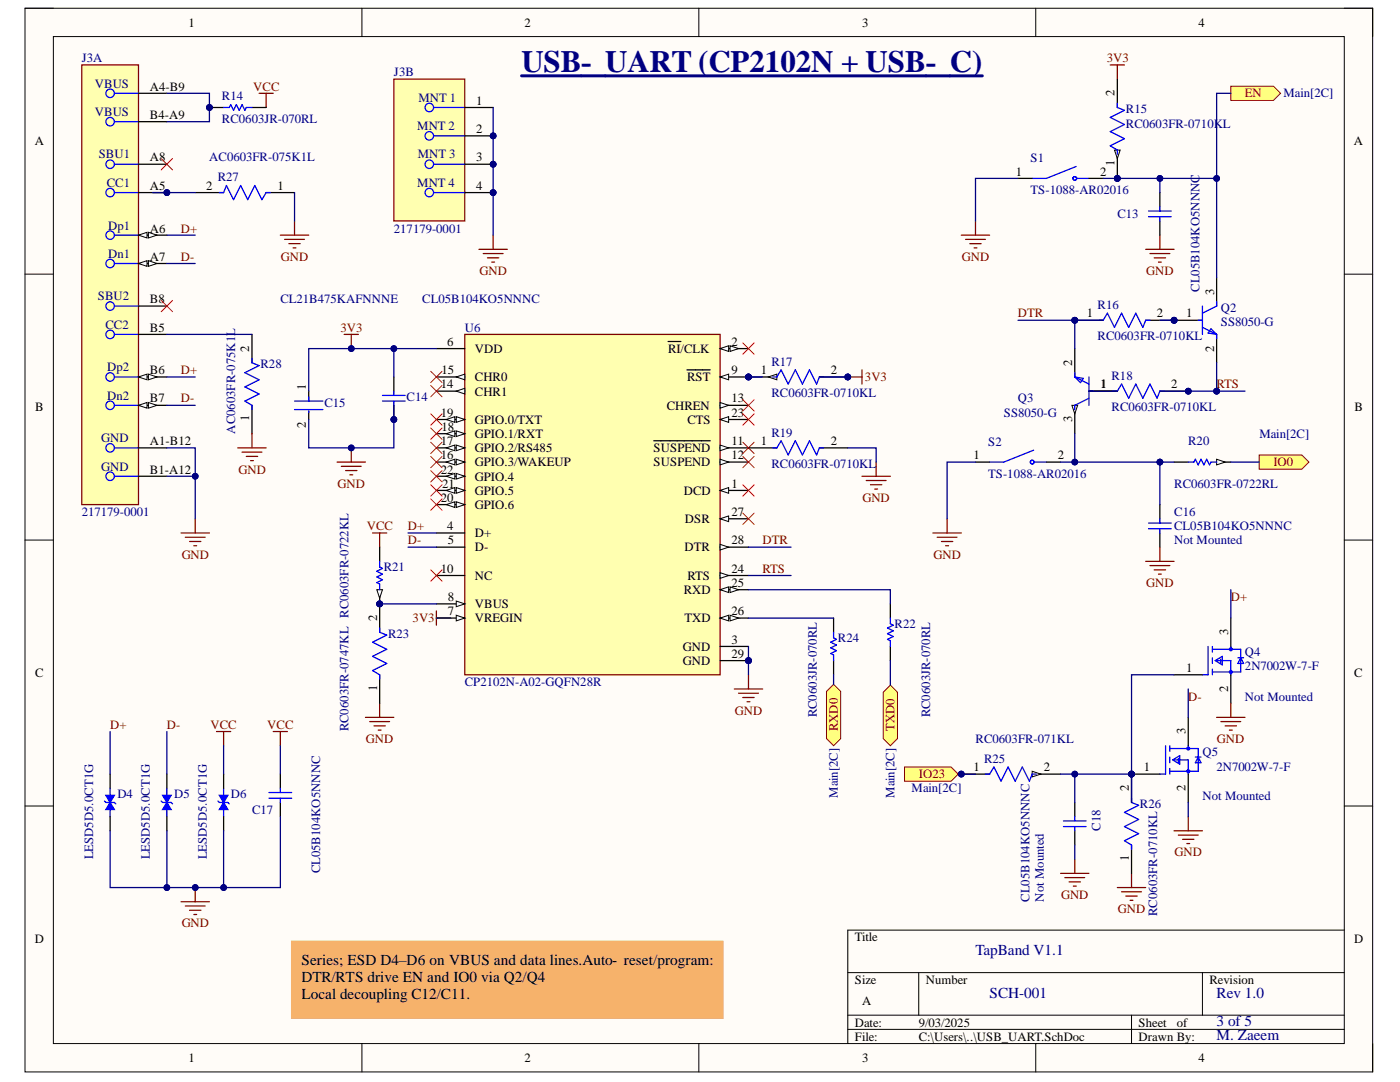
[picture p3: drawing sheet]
<svg xmlns="http://www.w3.org/2000/svg" width="279mm" height="216mm" viewBox="0 0 279 216" stroke-linecap="round" stroke-linejoin="round" font-family="sans-serif">
<defs><g id="words">
<text font-size="6.2" fill="#000080" x="104.1" y="14.5">USB‑ UART (CP2102N + USB‑ C)</text>
<g font-size="3" fill="#000080">
<text x="194.7" y="190.6">TapBand V1.1</text>
<text x="197.5" y="199.1">SCH-001</text>
<text x="242.8" y="199.1">Rev 1.0</text>
<text x="242.8" y="204.8">3 of 5</text>
<text x="242.8" y="207.6">M. Zaeem</text>
</g>
<g font-size="3">
<text x="60.2" y="192.6">Series; ESD D4–D6 on VBUS and data lines.Auto‑ reset/program:</text>
<text x="60.2" y="196">DTR/RTS drive EN and IO0 via Q2/Q4</text>
<text x="60.2" y="199.4">Local decoupling C12/C11.</text>
</g>
<g font-size="2.5">
<text x="37.6" y="5.3">1</text>
<text x="104.7" y="5.3">2</text>
<text x="172" y="5.3">3</text>
<text x="239.2" y="5.3">4</text>
<text x="29.9" y="18.1">A4-B9</text>
<text x="29.9" y="23.8">B4-A9</text>
<text x="95" y="20.9">1</text>
<text x="222.4" y="19.2" transform="rotate(-90 222.4 19.2)">2</text>
<text x="6.9" y="29">A</text>
<text x="95" y="26.5">2</text>
<text x="270.2" y="29">A</text>
<text x="29.9" y="32.2">A8</text>
<text x="95" y="32.2">3</text>
<text x="202.7" y="35.1">1</text>
<text x="219.5" y="35.1">2</text>
<text x="222.4" y="33.1" transform="rotate(-90 222.4 33.1)">1</text>
<text x="29.9" y="37.9">A5</text>
<text x="41.2" y="37.9">2</text>
<text x="55.4" y="37.9">1</text>
<text x="95" y="37.9">4</text>
<text x="29.9" y="46.4">A6</text>
<text x="29.9" y="52">A7</text>
<text x="242.3" y="58.8" transform="rotate(-90 242.3 58.8)">3</text>
<text x="29.9" y="60.5">B8</text>
<text x="216.9" y="63.3">1</text>
<text x="230.9" y="63.3">2</text>
<text x="236.7" y="63.3">1</text>
<text x="29.9" y="66.2">B5</text>
<text x="49.7" y="70.1" transform="rotate(-90 49.7 70.1)">2</text>
<text x="89.3" y="69">6</text>
<text x="94.8" y="70.4">VDD</text>
<text x="133.3" y="70.4">RI/CLK</text>
<text x="146" y="69">2</text>
<text x="242.3" y="70.1" transform="rotate(-90 242.3 70.1)">2</text>
<text x="29.9" y="74.6">B6</text>
<text x="61" y="77.8" transform="rotate(-90 61 77.8)">1</text>
<text x="88" y="77.5">14</text>
<text x="88.1" y="74.6">15</text>
<text x="94.8" y="76.1">CHR0</text>
<text x="137.1" y="76.1">RST</text>
<text x="146" y="74.6">9</text>
<text x="151.8" y="74.6">1</text>
<text x="165.8" y="74.6">2</text>
<text x="214" y="72.9" transform="rotate(-90 214 72.9)">2</text>
<text x="219.5" y="77.5">1</text>
<text x="233.7" y="77.5">2</text>
<text x="7" y="82.1">B</text>
<text x="29.9" y="80.3">B7</text>
<text x="88" y="83.2">19</text>
<text x="94.8" y="78.9">CHR1</text>
<text x="133.1" y="81.7">CHREN</text>
<text x="146" y="80.3">13</text>
<text x="146" y="83.2">23</text>
<text x="270.4" y="82.1">B</text>
<text x="29.9" y="88.8">A1-B12</text>
<text x="49.7" y="84.1" transform="rotate(-90 49.7 84.1)">1</text>
<text x="61" y="85.4" transform="rotate(-90 61 85.4)">2</text>
<text x="88" y="88.8">17</text>
<text x="88.1" y="86">18</text>
<text x="94.8" y="84.6">GPIO.0/TXT</text>
<text x="94.8" y="87.4">GPIO.1/RXT</text>
<text x="137.2" y="84.6">CTS</text>
<text x="146" y="88.8">11</text>
<text x="151.8" y="88.8">1</text>
<text x="165.8" y="88.8">2</text>
<text x="214" y="84.2" transform="rotate(-90 214 84.2)">3</text>
<text x="29.9" y="94.5">B1-A12</text>
<text x="88" y="91.6">16</text>
<text x="88" y="94.5">22</text>
<text x="94.8" y="90.3">GPIO.2/RS485</text>
<text x="94.8" y="93.1">GPIO.3/WAKEUP</text>
<text x="94.8" y="95.9">GPIO.4</text>
<text x="130.4" y="90.3">SUSPEND</text>
<text x="130.4" y="93.1">SUSPEND</text>
<text x="146" y="91.6">12</text>
<text x="194.3" y="91.6">1</text>
<text x="211.1" y="91.6">2</text>
<text x="88" y="100.1">20</text>
<text x="88.3" y="97.3">21</text>
<text x="94.8" y="98.7">GPIO.5</text>
<text x="94.8" y="101.6">GPIO.6</text>
<text x="136.4" y="98.7">DCD</text>
<text x="146" y="97.3">1</text>
<text x="89.3" y="105.8">4</text>
<text x="94.8" y="107.2">D+</text>
<text x="136.7" y="104.4">DSR</text>
<text x="146" y="102.9">27</text>
<text x="89.4" y="108.6">5</text>
<text x="94.8" y="110">D-</text>
<text x="136.6" y="110">DTR</text>
<text x="146" y="108.6">28</text>
<text x="88" y="114.3">10</text>
<text x="89.4" y="119.9">8</text>
<text x="94.8" y="115.7">NC</text>
<text x="136.4" y="118.5">RXD</text>
<text x="137.2" y="115.7">RTS</text>
<text x="146" y="114.3">24</text>
<text x="146" y="117.1">25</text>
<text x="75.2" y="123.9" transform="rotate(-90 75.2 123.9)">2</text>
<text x="89.4" y="122.8">7</text>
<text x="94.8" y="121.4">VBUS</text>
<text x="94.8" y="124.1">VREGIN</text>
<text x="136.6" y="124.1">TXD</text>
<text x="146" y="122.8">26</text>
<text x="136.3" y="129.8">GND</text>
<text x="146" y="128.5">3</text>
<text x="146" y="131.2">29</text>
<text x="245.1" y="126.7" transform="rotate(-90 245.1 126.7)">3</text>
<text x="7" y="135.1">C</text>
<text x="75.2" y="137.8" transform="rotate(-90 75.2 137.8)">1</text>
<text x="136.3" y="132.7">GND</text>
<text x="236.7" y="134.1">1</text>
<text x="270.3" y="135.1">C</text>
<text x="245.1" y="138.1" transform="rotate(-90 245.1 138.1)">2</text>
<text x="236.6" y="146.5" transform="rotate(-90 236.6 146.5)">3</text>
<text x="194.3" y="153.9">1</text>
<text x="208.3" y="153.9">2</text>
<text x="228.3" y="153.9">1</text>
<text x="225.3" y="157.9" transform="rotate(-90 225.3 157.9)">2</text>
<text x="236.6" y="157.9" transform="rotate(-90 236.6 157.9)">2</text>
<text x="225.3" y="171.8" transform="rotate(-90 225.3 171.8)">1</text>
<text x="6.9" y="188.2">D</text>
<text x="170.6" y="187.9">Title</text>
<text x="270.3" y="188.2">D</text>
<text x="170.6" y="196.3">Size</text>
<text x="184.8" y="196.3">Number</text>
<text x="241.4" y="196.3">Revision</text>
<text x="172" y="200.6">A</text>
<text x="170.6" y="204.9">Date:</text>
<text x="170.6" y="207.6">File:</text>
<text x="183.4" y="204.9">9/03/2025</text>
<text x="183.4" y="207.6">C:\Users\..\USB_UART.SchDoc</text>
<text x="227.2" y="204.9">Sheet</text>
<text x="227.2" y="207.6">Drawn By:</text>
<text x="234.8" y="204.9">of</text>
<text x="37.6" y="211.9">1</text>
<text x="104.7" y="211.9">2</text>
<text x="172" y="211.9">3</text>
<text x="239.2" y="211.9">4</text>
</g>
<g font-size="2.5" fill="#000080">
<text x="16.3" y="12.4">J3A</text>
<text x="18.9" y="17.5">VBUS</text>
<text x="78.6" y="15.2">J3B</text>
<text x="18.9" y="23.2">VBUS</text>
<text x="44.3" y="20">R14</text>
<text x="83.5" y="20.3">MNT 1</text>
<text x="224.7" y="22.6">R15</text>
<text x="256.1" y="19.4">Main[2C]</text>
<text x="44.3" y="24.6">RC0603JR-070RL</text>
<text x="83.3" y="26">MNT 2</text>
<text x="224.7" y="25.4">RC0603FR-0710KL</text>
<text x="19.7" y="31.6">SBU1</text>
<text x="41.8" y="32.2">AC0603FR-075K1L</text>
<text x="83.4" y="31.6">MNT 3</text>
<text x="205.7" y="32.4">S1</text>
<text x="21.3" y="37.3">CC1</text>
<text x="43.5" y="36.2">R27</text>
<text x="83.3" y="37.3">MNT 4</text>
<text x="205.7" y="38.7">TS-1088-AR02016</text>
<text x="21.6" y="45.8">Dp1</text>
<text x="78.6" y="46.4">217179-0001</text>
<text x="223" y="43.5">C13</text>
<text x="21.6" y="51.5">Dn1</text>
<text x="19.5" y="59.9">SBU2</text>
<text x="239.4" y="58.2" transform="rotate(-90 239.4 58.2)">CL05B104KO5NNNC</text>
<text x="21" y="65.6">CC2</text>
<text x="56" y="60.5">CL21B475KAFNNNE</text>
<text x="84.3" y="60.5">CL05B104KO5NNNC</text>
<text x="219" y="61.6">R16</text>
<text x="243.6" y="62.2">Q2</text>
<text x="243.6" y="65.1">SS8050-G</text>
<text x="92.7" y="66.2">U6</text>
<text x="219" y="67.9">RC0603FR-0710KL</text>
<text x="21.4" y="74.1">Dp2</text>
<text x="52" y="73.5">R28</text>
<text x="153.9" y="72.9">R17</text>
<text x="221.8" y="75.8">R18</text>
<text x="21.4" y="79.8">Dn2</text>
<text x="64.8" y="81.1">C15</text>
<text x="81.2" y="80">C14</text>
<text x="153.9" y="79.2">RC0603FR-0710KL</text>
<text x="200.4" y="83.2">SS8050-G</text>
<text x="203.1" y="80.3">Q3</text>
<text x="221.8" y="82">RC0603FR-0710KL</text>
<text x="20.2" y="88.2">GND</text>
<text x="46.9" y="86.5" transform="rotate(-90 46.9 86.5)">AC0603FR-075K1L</text>
<text x="153.9" y="87.1">R19</text>
<text x="197.2" y="89">S2</text>
<text x="237.1" y="88.8">R20</text>
<text x="251.3" y="87.4">Main[2C]</text>
<text x="20.2" y="93.9">GND</text>
<text x="153.9" y="93.3">RC0603FR-0710KL</text>
<text x="197.2" y="95.3">TS-1088-AR02016</text>
<text x="234.3" y="97.3">RC0603FR-0722RL</text>
<text x="16.3" y="102.9">217179-0001</text>
<text x="234.3" y="102.9">C16</text>
<text x="234.3" y="105.8">CL05B104KO5NNNC</text>
<text x="234.3" y="108.6">Not Mounted</text>
<text x="76.6" y="114">R21</text>
<text x="178.5" y="125.3">R22</text>
<text x="77.4" y="127.3">R23</text>
<text x="167.2" y="128.1">R24</text>
<text x="248.5" y="131">Q4</text>
<text x="92.7" y="136.9">CP2102N-A02-GQFN28R</text>
<text x="248.5" y="133.8">2N7002W-7-F</text>
<text x="163" y="143.2" transform="rotate(-90 163 143.2)">RC0603JR-070RL</text>
<text x="185.6" y="143.2" transform="rotate(-90 185.6 143.2)">RC0603JR-070RL</text>
<text x="248.5" y="139.8">Not Mounted</text>
<text x="69.6" y="146" transform="rotate(-90 69.6 146)">RC0603FR-0747KL RC0603FR-0722KL</text>
<text x="194.7" y="148.2">RC0603FR-071KL</text>
<text x="196.4" y="152.2">R25</text>
<text x="240" y="150.8">Q5</text>
<text x="242.8" y="153.9">2N7002W-7-F</text>
<text x="23.4" y="159.3">D4</text>
<text x="34.7" y="159.3">D5</text>
<text x="46.1" y="159.3">D6</text>
<text x="167.2" y="159.2" transform="rotate(-90 167.2 159.2)">Main[2C]</text>
<text x="178.5" y="159.2" transform="rotate(-90 178.5 159.2)">Main[2C]</text>
<text x="181.9" y="158.1">Main[2C]</text>
<text x="227.5" y="161.2">R26</text>
<text x="240" y="159.6">Not Mounted</text>
<text x="50.3" y="162.4">C17</text>
<text x="219.6" y="165.8" transform="rotate(-90 219.6 165.8)">C18</text>
<text x="18.6" y="171.5" transform="rotate(-90 18.6 171.5)">LESD5D5.0CT1G</text>
<text x="29.9" y="171.5" transform="rotate(-90 29.9 171.5)">LESD5D5.0CT1G</text>
<text x="41.3" y="171.5" transform="rotate(-90 41.3 171.5)">LESD5D5.0CT1G</text>
<text x="63.9" y="174.3" transform="rotate(-90 63.9 174.3)">CL05B104KO5NNNC</text>
<text x="205.4" y="179.9" transform="rotate(-90 205.4 179.9)">CL05B104KO5NNNC</text>
<text x="208.3" y="179.9" transform="rotate(-90 208.3 179.9)">Not Mounted</text>
<text x="231" y="182.8" transform="rotate(-90 231 182.8)">RC0603FR-0710KL</text>
</g>
<g font-size="2.5" fill="#800000">
<text x="220.9" y="12.4">3V3</text>
<text x="50.6" y="18.1">VCC</text>
<text x="248.5" y="19.4">EN</text>
<text x="36.1" y="46.4">D+</text>
<text x="36.1" y="52">D-</text>
<text x="56" y="52">GND</text>
<text x="192" y="52">GND</text>
<text x="95.7" y="54.9">GND</text>
<text x="228.8" y="54.9">GND</text>
<text x="203.1" y="63.3">DTR</text>
<text x="68" y="66.2">3V3</text>
<text x="36.1" y="74.6">D+</text>
<text x="172.6" y="76.1">3V3</text>
<text x="242.8" y="77.5">RTS</text>
<text x="36.1" y="80.3">D-</text>
<text x="47.6" y="94.5">GND</text>
<text x="254.1" y="93.1">IO0</text>
<text x="67.4" y="97.3">GND</text>
<text x="172.1" y="100.1">GND</text>
<text x="73.2" y="105.8">VCC</text>
<text x="81.4" y="105.8">D+</text>
<text x="36.3" y="111.5">GND</text>
<text x="81.4" y="108.6">D-</text>
<text x="152.2" y="108.6">DTR</text>
<text x="186.3" y="111.5">GND</text>
<text x="152.2" y="114.3">RTS</text>
<text x="228.8" y="117.1">GND</text>
<text x="245.7" y="119.9">D+</text>
<text x="82.3" y="124.1">3V3</text>
<text x="146.7" y="142.6">GND</text>
<text x="237.1" y="139.8">D-</text>
<text x="22" y="145.4">D+</text>
<text x="33.3" y="145.4">D-</text>
<text x="42" y="145.4">VCC</text>
<text x="53.3" y="145.4">VCC</text>
<text x="73" y="148.2">GND</text>
<text x="167.2" y="146" transform="rotate(-90 167.2 146)">RXD0</text>
<text x="178.5" y="146" transform="rotate(-90 178.5 146)">TXD0</text>
<text x="242.9" y="148.2">GND</text>
<text x="183.4" y="155.3">IO23</text>
<text x="234.4" y="170.9">GND</text>
<text x="211.8" y="179.3">GND</text>
<text x="36.3" y="185">GND</text>
<text x="223.1" y="182.2">GND</text>
</g>
</g></defs>
<path d="M5 1.6h268.9v212.3h-268.9z" fill-rule="evenodd" fill="#fffcf8"/>
<path d="M5 1.6h268.9v212.3h-268.9z" fill="none" stroke="#000" stroke-width=".2"/>
<path d="M10.7 7.3h257.6v200.9h-257.6z" fill-rule="evenodd" fill="#fffcf8"/>
<g fill="none" stroke="#000" stroke-width=".2">
<path d="M5 1.6h5.7M10.7 7.3h257.6v200.9h-257.6zM72.2 1.6v5.7M139.5 1.6v5.7M206.7 1.6v5.7M268.3 1.6h5.6v5.7M5 54.7h5.7M268.3 54.7h5.6M5 107.8h5.7M268.3 107.8h5.6M5 160.8h5.7M268.3 160.8h5.6"/>
<path d="M169.2 194.1h99.1M183.4 194.1v8.5M240 194.1v8.5M268.3 185.6h-99.1v22.6M72.2 208.2v5.7M139.5 208.2v5.7M169.2 202.6h99.1M169.2 205.4h99.1M206.7 208.2v5.7M225.8 202.6v5.6M273.9 208.2v5.7"/>
</g>
<path d="M58.8 188.4h84.9v14.2h-84.9z" fill-rule="evenodd" fill="#f6b26b"/>
<path d="M58.8 188.4h84.9v14.2h-84.9z" fill="none" stroke="#f6b26b" stroke-width="1.4"/>
<path d="M104.1 15.1h92" fill="none" stroke="#000080" stroke-width=".59"/>
<circle cx="33.3" cy="38.4" r=".57" fill="#000080"/>
<circle cx="33.3" cy="38.4" r=".57" fill="none" stroke="#000080" stroke-width=".2"/>
<path d="M16.3 13h11.3v87.7h-11.3z" fill-rule="evenodd" fill="#ffffb0"/>
<path d="M16.3 13h11.3v87.7h-11.3z" fill="none" stroke="#800000" stroke-width=".25"/>
<g fill="none" stroke="#00f" stroke-width=".25">
<path d="M22.8 18.6h4.8M22.8 24.3h4.8M22.8 32.8h4.8M22.8 38.4h4.8M22.8 46.9h4.8M22.8 52.6h4.8M22.8 61.1h4.8M22.8 66.7h4.8M22.8 75.2h4.8M22.8 80.9h4.8M22.8 89.4h4.8M22.8 95h4.8"/>
<circle cx="22" cy="18.6" r=".85"/>
<circle cx="22" cy="32.8" r=".85"/>
<circle cx="22" cy="38.4" r=".85"/>
<circle cx="22" cy="24.3" r=".85"/>
<circle cx="22" cy="52.6" r=".85"/>
<circle cx="22" cy="46.9" r=".85"/>
<circle cx="22" cy="66.7" r=".85"/>
<circle cx="22" cy="75.2" r=".85"/>
<circle cx="22" cy="61.1" r=".85"/>
<circle cx="22" cy="95" r=".85"/>
<circle cx="22" cy="80.9" r=".85"/>
<circle cx="22" cy="89.4" r=".85"/>
</g>
<path d="M27.6 18.6h5.7M27.6 38.4h5.7M27.6 89.4h5.7" fill="none" stroke="#000" stroke-width=".25"/>
<circle cx="33.3" cy="38.4" r=".57" fill="#000080"/>
<circle cx="33.3" cy="38.4" r=".57" fill="none" stroke="#000080" stroke-width=".2"/>
<path d="M27.6 46.9h5.7" fill="none" stroke="#000" stroke-width=".25"/>
<path d="M27.6 46.9l1.7-.5v1.1z" fill="#f8fcff"/>
<path d="M27.6 46.9l1.7-.5v1.1z" fill="none" stroke="#000" stroke-width=".2"/>
<path d="M29.6 46.4l1.7 .5-1.7 .6z" fill="#f8fcff"/>
<path d="M29.6 46.4l1.7 .5-1.7 .6z" fill="none" stroke="#000" stroke-width=".2"/>
<path d="M27.6 52.6h5.7" fill="none" stroke="#000" stroke-width=".25"/>
<path d="M27.6 52.6l1.7-.6v1.1z" fill="#f8fcff"/>
<path d="M27.6 52.6l1.7-.6v1.1z" fill="none" stroke="#000" stroke-width=".2"/>
<path d="M29.6 52l1.7 .6-1.7 .5z" fill="#f8fcff"/>
<path d="M29.6 52l1.7 .6-1.7 .5z" fill="none" stroke="#000" stroke-width=".2"/>
<path d="M27.6 32.8h5.7M27.6 24.3h5.7M27.6 66.7h5.7M27.6 75.2h5.7M27.6 95h5.7" fill="none" stroke="#000" stroke-width=".25"/>
<path d="M27.6 75.2l1.7-.5v1.1z" fill="#f8fcff"/>
<path d="M27.6 75.2l1.7-.5v1.1z" fill="none" stroke="#000" stroke-width=".2"/>
<path d="M29.6 74.7l1.7 .5-1.7 .6z" fill="#f8fcff"/>
<path d="M29.6 74.7l1.7 .5-1.7 .6z" fill="none" stroke="#000" stroke-width=".2"/>
<path d="M27.6 80.9h5.7" fill="none" stroke="#000" stroke-width=".25"/>
<path d="M27.6 80.9l1.7-.6v1.1z" fill="#f8fcff"/>
<path d="M27.6 80.9l1.7-.6v1.1z" fill="none" stroke="#000" stroke-width=".2"/>
<path d="M29.6 80.3l1.7 .6-1.7 .5z" fill="#f8fcff"/>
<path d="M29.6 80.3l1.7 .6-1.7 .5z" fill="none" stroke="#000" stroke-width=".2"/>
<path d="M27.6 61.1h5.7" fill="none" stroke="#000" stroke-width=".25"/>
<path d="M36.1 106.3h5.7M37 107.2h3.9M37.8 108h2.3M38.7 108.9h.5M39 103.5v2.8" fill="none" stroke="#800000" stroke-width=".25"/>
<path d="M32.2 31.6l2.2 2.3M34.4 31.6l-2.2 2.3M32.2 59.9l2.2 2.3M34.4 59.9l-2.2 2.3" fill="none" stroke="#f00" stroke-width=".2"/>
<circle cx="234.3" cy="63.9" r=".56" fill="#000080"/>
<circle cx="234.3" cy="63.9" r=".56" fill="none" stroke="#000080" stroke-width=".2"/>
<path d="M234.3 63.9h5.7" fill="none" stroke="#000" stroke-width=".25"/>
<circle cx="234.3" cy="63.9" r=".56" fill="#000080"/>
<circle cx="234.3" cy="63.9" r=".56" fill="none" stroke="#000080" stroke-width=".2"/>
<path d="M242.8 55.4v5.7M217.3 78.1h5.7M242.8 66.7v5.7M214.5 80.9v5.6" fill="none" stroke="#000" stroke-width=".25"/>
<path d="M239.1 63.9h.9M240 61.1v5.6M240 65.3l2.8 1.4M241.7 65.6l1.1 1.1-1.7-.2zM242.8 60.2v.9l-2.8 1.4M242.8 66.7v.9" fill="none" stroke="#00f" stroke-width=".25"/>
<path d="M213.9 80.9h1.2l-.6 1.7z" fill="#f8fcff"/>
<path d="M213.9 80.9h1.2l-.6 1.7z" fill="none" stroke="#000" stroke-width=".2"/>
<path d="M214.5 69.6v5.6" fill="none" stroke="#000" stroke-width=".25"/>
<path d="M214.5 75.2l1.7 .3-.6 .8zM214.5 75.2l2.8 1.4M214.5 74.4v.8M217.3 75.2v5.7M217.3 79.5l-2.8 1.4v.8M217.3 78.1h.9" fill="none" stroke="#00f" stroke-width=".25"/>
<path d="M245.6 17.2h8.5l1.5 1.4-1.5 1.4h-8.5z" fill-rule="evenodd" fill="#ffff80"/>
<path d="M245.6 17.2h8.5l1.5 1.4-1.5 1.4h-8.5z" fill="none" stroke="#800000" stroke-width=".2"/>
<path d="M186.2 106.3h5.6M187 107.2h4M187.9 108h2.2M188.7 108.9h.6M189 103.5v2.8" fill="none" stroke="#800000" stroke-width=".25"/>
<circle cx="242.8" cy="78.1" r=".57" fill="#000080"/>
<circle cx="242.8" cy="78.1" r=".57" fill="none" stroke="#000080" stroke-width=".2"/>
<path d="M251.3 90.8h8.5l1.4 1.4-1.4 1.4h-8.5z" fill-rule="evenodd" fill="#ffff80"/>
<path d="M251.3 90.8h8.5l1.4 1.4-1.4 1.4h-8.5z" fill="none" stroke="#800000" stroke-width=".2"/>
<g fill="none" stroke="#800000" stroke-width=".25">
<path d="M221.6 13h2.8M223 13v2.8M191.8 46.9h5.7M192.7 47.8h4M193.5 48.6h2.3M194.4 49.5h.6M194.7 44.1v2.8M228.6 49.8h5.7M229.5 50.6h4M230.3 51.5h2.3M231.2 52.3h.6M231.5 46.9v2.9"/>
<path d="M228.6 112h5.7M229.5 112.9h4M230.3 113.7h2.3M231.2 114.6h.6M231.5 109.2v2.8"/>
</g>
<path d="M231.5 38.4v2.9M231.5 44.1v2.8M231.5 100.7v2.8M231.5 106.3v2.9" fill="none" stroke="#000" stroke-width=".25"/>
<path d="M229.2 42.1h4.5M229.2 43.2h4.5M231.5 41.3v.8M231.5 43.2v.9M229.2 105.5h4.5M229.2 104.4h4.5M231.5 103.5v.9M231.5 105.5v.8" fill="none" stroke="#00f" stroke-width=".25"/>
<circle cx="149.4" cy="75.2" r=".57" fill="#000080"/>
<circle cx="149.4" cy="75.2" r=".57" fill="none" stroke="#000080" stroke-width=".2"/>
<circle cx="149.4" cy="131.8" r=".57" fill="#000080"/>
<circle cx="149.4" cy="131.8" r=".57" fill="none" stroke="#000080" stroke-width=".2"/>
<path d="M92.8 66.7h50.9v67.9h-50.9z" fill-rule="evenodd" fill="#ffffb0"/>
<path d="M92.8 66.7h50.9v67.9h-50.9z" fill="none" stroke="#800000" stroke-width=".25"/>
<path d="M87.1 69.6h5.7M87.1 75.2h5.7" fill="none" stroke="#000" stroke-width=".25"/>
<path d="M91.1 75.2l1.7-.5v1.1z" fill="#f8fcff"/>
<path d="M91.1 75.2l1.7-.5v1.1z" fill="none" stroke="#000" stroke-width=".2"/>
<path d="M87.1 78.1h5.7" fill="none" stroke="#000" stroke-width=".25"/>
<path d="M91.1 78.1l1.7-.6v1.1z" fill="#f8fcff"/>
<path d="M91.1 78.1l1.7-.6v1.1z" fill="none" stroke="#000" stroke-width=".2"/>
<path d="M87.1 83.7h5.7" fill="none" stroke="#000" stroke-width=".25"/>
<path d="M91.1 83.1l1.7 .6-1.7 .6z" fill="#f8fcff"/>
<path d="M91.1 83.1l1.7 .6-1.7 .6z" fill="none" stroke="#000" stroke-width=".2"/>
<path d="M89.1 83.7l1.7-.6v1.2z" fill="#f8fcff"/>
<path d="M89.1 83.7l1.7-.6v1.2z" fill="none" stroke="#000" stroke-width=".2"/>
<path d="M87.1 86.5h5.7" fill="none" stroke="#000" stroke-width=".25"/>
<path d="M91.1 86l1.7 .5-1.7 .6z" fill="#f8fcff"/>
<path d="M91.1 86l1.7 .5-1.7 .6z" fill="none" stroke="#000" stroke-width=".2"/>
<path d="M89.1 86.5l1.7-.5v1.1z" fill="#f8fcff"/>
<path d="M89.1 86.5l1.7-.5v1.1z" fill="none" stroke="#000" stroke-width=".2"/>
<path d="M87.1 89.4h5.7" fill="none" stroke="#000" stroke-width=".25"/>
<path d="M91.1 88.8l1.7 .6-1.7 .5z" fill="#f8fcff"/>
<path d="M91.1 88.8l1.7 .6-1.7 .5z" fill="none" stroke="#000" stroke-width=".2"/>
<path d="M89.1 89.4l1.7-.6v1.1z" fill="#f8fcff"/>
<path d="M89.1 89.4l1.7-.6v1.1z" fill="none" stroke="#000" stroke-width=".2"/>
<path d="M87.1 92.2h5.7" fill="none" stroke="#000" stroke-width=".25"/>
<path d="M91.1 91.6l1.7 .6-1.7 .6z" fill="#f8fcff"/>
<path d="M91.1 91.6l1.7 .6-1.7 .6z" fill="none" stroke="#000" stroke-width=".2"/>
<path d="M89.1 92.2l1.7-.6v1.2z" fill="#f8fcff"/>
<path d="M89.1 92.2l1.7-.6v1.2z" fill="none" stroke="#000" stroke-width=".2"/>
<path d="M87.1 95h5.7" fill="none" stroke="#000" stroke-width=".25"/>
<path d="M91.1 94.5l1.7 .5-1.7 .6z" fill="#f8fcff"/>
<path d="M91.1 94.5l1.7 .5-1.7 .6z" fill="none" stroke="#000" stroke-width=".2"/>
<path d="M89.1 95l1.7-.5v1.1z" fill="#f8fcff"/>
<path d="M89.1 95l1.7-.5v1.1z" fill="none" stroke="#000" stroke-width=".2"/>
<path d="M87.1 97.9h5.7" fill="none" stroke="#000" stroke-width=".25"/>
<path d="M91.1 97.3l1.7 .6-1.7 .5z" fill="#f8fcff"/>
<path d="M91.1 97.3l1.7 .6-1.7 .5z" fill="none" stroke="#000" stroke-width=".2"/>
<path d="M89.1 97.9l1.7-.6v1.1z" fill="#f8fcff"/>
<path d="M89.1 97.9l1.7-.6v1.1z" fill="none" stroke="#000" stroke-width=".2"/>
<path d="M87.1 100.7h5.7" fill="none" stroke="#000" stroke-width=".25"/>
<path d="M91.1 100.1l1.7 .6-1.7 .6z" fill="#f8fcff"/>
<path d="M91.1 100.1l1.7 .6-1.7 .6z" fill="none" stroke="#000" stroke-width=".2"/>
<path d="M89.1 100.7l1.7-.6v1.2z" fill="#f8fcff"/>
<path d="M89.1 100.7l1.7-.6v1.2z" fill="none" stroke="#000" stroke-width=".2"/>
<path d="M143.7 69.6h5.7" fill="none" stroke="#000" stroke-width=".25"/>
<path d="M143.7 69.6l1.7-.6v1.1z" fill="#f8fcff"/>
<path d="M143.7 69.6l1.7-.6v1.1z" fill="none" stroke="#000" stroke-width=".2"/>
<path d="M145.7 69l1.7 .6-1.7 .5z" fill="#f8fcff"/>
<path d="M145.7 69l1.7 .6-1.7 .5z" fill="none" stroke="#000" stroke-width=".2"/>
<path d="M133.3 68.1h2.6M143.7 75.2h5.7" fill="none" stroke="#000" stroke-width=".25"/>
<path d="M143.7 75.2l1.7-.5v1.1z" fill="#f8fcff"/>
<path d="M143.7 75.2l1.7-.5v1.1z" fill="none" stroke="#000" stroke-width=".2"/>
<path d="M137.1 73.8h4.6" fill="none" stroke="#000" stroke-width=".25"/>
<circle cx="149.4" cy="75.2" r=".57" fill="#000080"/>
<circle cx="149.4" cy="75.2" r=".57" fill="none" stroke="#000080" stroke-width=".2"/>
<path d="M143.7 89.4h5.7" fill="none" stroke="#000" stroke-width=".25"/>
<path d="M143.7 88.8l1.7 .6-1.7 .5z" fill="#f8fcff"/>
<path d="M143.7 88.8l1.7 .6-1.7 .5z" fill="none" stroke="#000" stroke-width=".2"/>
<path d="M130.5 88h11.2M143.7 80.9h5.7" fill="none" stroke="#000" stroke-width=".25"/>
<path d="M143.7 80.3l1.7 .6-1.7 .5z" fill="#f8fcff"/>
<path d="M143.7 80.3l1.7 .6-1.7 .5z" fill="none" stroke="#000" stroke-width=".2"/>
<path d="M143.7 83.7h5.7" fill="none" stroke="#000" stroke-width=".25"/>
<path d="M143.7 83.7l1.7-.6v1.2z" fill="#f8fcff"/>
<path d="M143.7 83.7l1.7-.6v1.2z" fill="none" stroke="#000" stroke-width=".2"/>
<path d="M143.7 97.9h5.7M87.1 106.3h5.7M87.1 109.2h5.7" fill="none" stroke="#000" stroke-width=".25"/>
<path d="M143.7 97.9l1.7-.6v1.1z" fill="#f8fcff"/>
<path d="M143.7 97.9l1.7-.6v1.1z" fill="none" stroke="#000" stroke-width=".2"/>
<path d="M143.7 103.5h5.7" fill="none" stroke="#000" stroke-width=".25"/>
<path d="M143.7 103.5l1.7-.5v1.1z" fill="#f8fcff"/>
<path d="M143.7 103.5l1.7-.5v1.1z" fill="none" stroke="#000" stroke-width=".2"/>
<path d="M143.7 109.2h5.7" fill="none" stroke="#000" stroke-width=".25"/>
<path d="M143.7 108.6l1.7 .6-1.7 .5z" fill="#f8fcff"/>
<path d="M143.7 108.6l1.7 .6-1.7 .5z" fill="none" stroke="#000" stroke-width=".2"/>
<path d="M87.1 114.8h5.7M143.7 114.8h5.7" fill="none" stroke="#000" stroke-width=".25"/>
<path d="M143.7 114.3l1.7 .5-1.7 .6z" fill="#f8fcff"/>
<path d="M143.7 114.3l1.7 .5-1.7 .6z" fill="none" stroke="#000" stroke-width=".2"/>
<path d="M143.7 117.7h5.7" fill="none" stroke="#000" stroke-width=".25"/>
<path d="M143.7 117.7l1.7-.6v1.1z" fill="#f8fcff"/>
<path d="M143.7 117.7l1.7-.6v1.1z" fill="none" stroke="#000" stroke-width=".2"/>
<path d="M145.7 117.1l1.7 .6-1.7 .5z" fill="#f8fcff"/>
<path d="M145.7 117.1l1.7 .6-1.7 .5z" fill="none" stroke="#000" stroke-width=".2"/>
<path d="M143.7 92.2h5.7" fill="none" stroke="#000" stroke-width=".25"/>
<path d="M143.7 91.6l1.7 .6-1.7 .6z" fill="#f8fcff"/>
<path d="M143.7 91.6l1.7 .6-1.7 .6z" fill="none" stroke="#000" stroke-width=".2"/>
<path d="M143.7 123.3h5.7" fill="none" stroke="#000" stroke-width=".25"/>
<path d="M143.7 123.3l1.7-.5v1.1z" fill="#f8fcff"/>
<path d="M143.7 123.3l1.7-.5v1.1z" fill="none" stroke="#000" stroke-width=".2"/>
<path d="M145.7 122.8l1.7 .5-1.7 .6z" fill="#f8fcff"/>
<path d="M145.7 122.8l1.7 .5-1.7 .6z" fill="none" stroke="#000" stroke-width=".2"/>
<path d="M87.1 120.5h5.7" fill="none" stroke="#000" stroke-width=".25"/>
<path d="M91.1 119.9l1.7 .6-1.7 .6z" fill="#f8fcff"/>
<path d="M91.1 119.9l1.7 .6-1.7 .6z" fill="none" stroke="#000" stroke-width=".2"/>
<path d="M87.1 123.3h5.7" fill="none" stroke="#000" stroke-width=".25"/>
<path d="M91.1 122.8l1.7 .5-1.7 .6z" fill="#f8fcff"/>
<path d="M91.1 122.8l1.7 .5-1.7 .6z" fill="none" stroke="#000" stroke-width=".2"/>
<path d="M143.7 129h5.7M143.7 131.8h5.7" fill="none" stroke="#000" stroke-width=".25"/>
<circle cx="149.4" cy="131.8" r=".57" fill="#000080"/>
<circle cx="149.4" cy="131.8" r=".57" fill="none" stroke="#000080" stroke-width=".2"/>
<path d="M67.3 92.2h5.6M68.1 93.1h4M69 93.9h2.2M69.8 94.7h.6M70.1 89.4v2.8" fill="none" stroke="#800000" stroke-width=".25"/>
<circle cx="70.1" cy="89.4" r=".57" fill="#000080"/>
<circle cx="70.1" cy="89.4" r=".57" fill="none" stroke="#000080" stroke-width=".2"/>
<g fill="none" stroke="#800000" stroke-width=".25">
<path d="M68.7 66.7h2.8M70.1 66.7v2.9M172 95h5.7M172.9 95.9h3.9M173.7 96.7h2.3M174.6 97.6h.5M174.9 92.2v2.8M146.5 137.5h5.7M147.4 138.3h4M148.2 139.2h2.3M149.4 134.6v2.9M72.9 143.1h5.7"/>
<path d="M73.8 144h3.9M74.6 144.8h2.3M75.5 145.7h.6M75.8 140.3v2.8M149.1 140h.6"/>
</g>
<g fill="none" stroke="#f00" stroke-width=".2">
<path d="M86 74.1l2.2 2.2M86 76.9l2.2 2.3M88.2 74.1l-2.2 2.2M88.2 76.9l-2.2 2.3M148.2 68.4l2.3 2.3M148.2 79.7l2.3 2.3M150.5 68.4l-2.3 2.3M150.5 79.7l-2.3 2.3M86 82.6l2.2 2.2M86 85.4l2.2 2.3M86 88.2l2.2 2.3M86 91.1l2.2 2.2"/>
<path d="M86 93.9l2.2 2.3M86 96.7l2.2 2.3M86 99.6l2.2 2.2M88.2 82.6l-2.2 2.2M88.2 85.4l-2.2 2.3M88.2 88.2l-2.2 2.3M88.2 91.1l-2.2 2.2M88.2 93.9l-2.2 2.3M88.2 96.7l-2.2 2.3M88.2 99.6l-2.2 2.2M148.2 88.2l2.3 2.3M148.2 91.1l2.3 2.2"/>
<path d="M148.2 96.7l2.3 2.3M150.5 88.2l-2.3 2.3M150.5 91.1l-2.3 2.2M150.5 96.7l-2.3 2.3M86 113.7l2.2 2.3M88.2 113.7l-2.2 2.3M148.2 102.4l2.3 2.2M150.5 102.4l-2.3 2.2"/>
</g>
<circle cx="70.1" cy="69.6" r=".57" fill="#000080"/>
<circle cx="70.1" cy="69.6" r=".57" fill="none" stroke="#000080" stroke-width=".2"/>
<path d="M169.2 75.2h2.8M172 73.8v2.8" fill="none" stroke="#800000" stroke-width=".25"/>
<circle cx="169.2" cy="75.2" r=".57" fill="#000080"/>
<circle cx="169.2" cy="75.2" r=".57" fill="none" stroke="#000080" stroke-width=".2"/>
<path d="M74.4 106.3h2.8M75.8 106.3v2.9M87.1 121.9v2.8M87.1 123.3h2.8" fill="none" stroke="#800000" stroke-width=".25"/>
<circle cx="78.6" cy="83.7" r=".57" fill="#000080"/>
<circle cx="78.6" cy="83.7" r=".57" fill="none" stroke="#000080" stroke-width=".2"/>
<path d="M78.6 80.9v2.8" fill="none" stroke="#000" stroke-width=".25"/>
<circle cx="78.6" cy="83.7" r=".57" fill="#000080"/>
<circle cx="78.6" cy="83.7" r=".57" fill="none" stroke="#000080" stroke-width=".2"/>
<path d="M78.6 75.2v2.9" fill="none" stroke="#000" stroke-width=".25"/>
<path d="M76.3 78.9h4.6M78.6 78.1v.8M76.3 80h4.6M78.6 80v.9" fill="none" stroke="#00f" stroke-width=".25"/>
<path d="M176.3 138.1l1.4-1.4 1.4 1.4v9.3l-1.4 1.4-1.4-1.4z" fill-rule="evenodd" fill="#ffff80"/>
<path d="M176.3 138.1l1.4-1.4 1.4 1.4v9.3l-1.4 1.4-1.4-1.4z" fill="none" stroke="#800000" stroke-width=".2"/>
<path d="M164.9 138l1.5-1.4 1.4 1.4v9.4l-1.4 1.4-1.5-1.4z" fill-rule="evenodd" fill="#ffff80"/>
<path d="M164.9 138l1.5-1.4 1.4 1.4v9.4l-1.4 1.4-1.5-1.4z" fill="none" stroke="#800000" stroke-width=".2"/>
<circle cx="98.4" cy="27.1" r=".57" fill="#000080"/>
<circle cx="98.4" cy="27.1" r=".57" fill="none" stroke="#000080" stroke-width=".2"/>
<circle cx="98.4" cy="32.8" r=".57" fill="#000080"/>
<circle cx="98.4" cy="32.8" r=".57" fill="none" stroke="#000080" stroke-width=".2"/>
<circle cx="98.4" cy="38.4" r=".57" fill="#000080"/>
<circle cx="98.4" cy="38.4" r=".57" fill="none" stroke="#000080" stroke-width=".2"/>
<path d="M78.6 15.8h14.2v28.3h-14.2z" fill-rule="evenodd" fill="#ffffb0"/>
<path d="M78.6 15.8h14.2v28.3h-14.2z" fill="none" stroke="#800000" stroke-width=".25"/>
<g fill="none" stroke="#00f" stroke-width=".25">
<path d="M86.5 21.4h6.3M86.5 27.1h6.3M86.5 32.8h6.3M86.5 38.4h6.3"/>
<circle cx="85.7" cy="21.5" r=".85"/>
<circle cx="85.7" cy="32.8" r=".85"/>
<circle cx="85.7" cy="38.4" r=".85"/>
<circle cx="85.7" cy="27.1" r=".85"/>
</g>
<path d="M92.8 21.4h5.6M92.8 27.1h5.6" fill="none" stroke="#000" stroke-width=".25"/>
<circle cx="98.4" cy="27.1" r=".57" fill="#000080"/>
<circle cx="98.4" cy="27.1" r=".57" fill="none" stroke="#000080" stroke-width=".2"/>
<path d="M92.8 32.8h5.6" fill="none" stroke="#000" stroke-width=".25"/>
<circle cx="98.4" cy="32.8" r=".57" fill="#000080"/>
<circle cx="98.4" cy="32.8" r=".57" fill="none" stroke="#000080" stroke-width=".2"/>
<path d="M92.8 38.4h5.6" fill="none" stroke="#000" stroke-width=".25"/>
<circle cx="98.4" cy="38.4" r=".57" fill="#000080"/>
<circle cx="98.4" cy="38.4" r=".57" fill="none" stroke="#000080" stroke-width=".2"/>
<path d="M95.6 49.8h5.6M96.4 50.6h4M97.3 51.4h2.2M98.1 52.3h.6M98.4 46.9v2.9" fill="none" stroke="#800000" stroke-width=".25"/>
<g fill="none" stroke="#00f" stroke-width=".25">
<path d="M241.1 129v5.6h-1.1M242 129v1.1M242 131.3v1.1M242 133.5v1.1M242 129.6h5.6v4.5h-5.6M242.5 131.8l1.4-.8v1.7zM242.8 131.8h2.8v2.8M243.6 131.5v.9M245.6 129v.6M247.1 131.3h1.1M247.6 131.3l.6 1.1h-1.1z"/>
<circle cx="245.6" cy="134.1" r=".29"/>
<circle cx="245.6" cy="129.6" r=".29"/>
</g>
<path d="M234.3 134.6h5.7M245.6 123.3v5.7M245.6 134.6v5.7" fill="none" stroke="#000" stroke-width=".25"/>
<circle cx="225.8" cy="154.5" r=".57" fill="#000080"/>
<circle cx="225.8" cy="154.5" r=".57" fill="none" stroke="#000080" stroke-width=".2"/>
<g fill="none" stroke="#00f" stroke-width=".25">
<path d="M232.6 148.8v5.7h-1.1M233.5 148.8v1.1M233.5 151.1v1.1M233.5 153.3v1.2M233.5 149.4h5.6v4.5h-5.6M234 151.6l1.4-.8v1.7zM234.3 151.6h2.8v2.9M235.2 151.3v.9M237.1 148.8v.6M238.6 151.1h1.1M239.1 151.1l.6 1.1h-1.1z"/>
<circle cx="237.1" cy="149.4" r=".28"/>
<circle cx="237.1" cy="153.9" r=".29"/>
</g>
<path d="M225.8 154.5h5.7" fill="none" stroke="#000" stroke-width=".25"/>
<circle cx="225.8" cy="154.5" r=".57" fill="#000080"/>
<circle cx="225.8" cy="154.5" r=".57" fill="none" stroke="#000080" stroke-width=".2"/>
<path d="M237.1 143.1v5.7M237.1 154.5v5.6" fill="none" stroke="#000" stroke-width=".25"/>
<g fill="none" stroke="#800000" stroke-width=".25">
<path d="M242.8 143.1h5.7M243.6 144h4M244.5 144.8h2.3M245.4 145.7h.5M245.6 140.3v2.8M223 177.1h5.6M223.8 177.9h4M224.7 178.8h2.3M225.5 179.6h.6M225.8 174.3v2.8M234.3 165.8h5.7M235.2 166.6h3.9"/>
<path d="M236 167.5h2.3M236.9 168.3h.5M237.1 162.9v2.9"/>
</g>
<path d="M180.5 153h9.3l1.4 1.5-1.4 1.4h-9.3z" fill-rule="evenodd" fill="#ffff80"/>
<path d="M180.5 153h9.3l1.4 1.5-1.4 1.4h-9.3z" fill="none" stroke="#800000" stroke-width=".2"/>
<path d="M32.2 159.8l.3 .3h1.6l.3 .3M33.3 157.3v1.4M33.3 161.5v1.4" fill="none" stroke="#00f" stroke-width=".25"/>
<path d="M32.5 158.7h1.6l-.8 1.4z" fill="#00f"/>
<path d="M32.5 158.7h1.6l-.8 1.4z" fill="none" stroke="#00f" stroke-width=".25"/>
<path d="M33.3 160.1l.8 1.4h-1.6z" fill="#00f"/>
<path d="M20.8 159.8l.3 .3h1.7l.3 .3M22 157.3v1.4M22 161.5v1.4M33.3 160.1l.8 1.4h-1.6z" fill="none" stroke="#00f" stroke-width=".25"/>
<path d="M33.3 154.5v2.8M33.3 162.9v2.9" fill="none" stroke="#000" stroke-width=".25"/>
<path d="M21.1 158.7h1.7l-.8 1.4z" fill="#00f"/>
<path d="M21.1 158.7h1.7l-.8 1.4z" fill="none" stroke="#00f" stroke-width=".25"/>
<path d="M22 160.1l.8 1.4h-1.7z" fill="#00f"/>
<path d="M43.5 159.8l.3 .3h1.7l.3 .3M44.6 157.3v1.4M22 160.1l.8 1.4h-1.7zM44.6 161.5v1.4" fill="none" stroke="#00f" stroke-width=".25"/>
<path d="M22 154.5v2.8M22 162.9v2.9" fill="none" stroke="#000" stroke-width=".25"/>
<path d="M43.8 158.7h1.7l-.9 1.4z" fill="#00f"/>
<path d="M43.8 158.7h1.7l-.9 1.4z" fill="none" stroke="#00f" stroke-width=".25"/>
<path d="M44.6 160.1l.9 1.4h-1.7z" fill="#00f"/>
<path d="M44.6 160.1l.9 1.4h-1.7z" fill="none" stroke="#00f" stroke-width=".25"/>
<path d="M44.6 154.5v2.8M44.6 162.9v2.9" fill="none" stroke="#000" stroke-width=".25"/>
<path d="M43.2 146h2.8M44.6 146v2.8M36.1 179.9h5.7M39 177.1v2.8M37 180.8h3.9M37.8 181.6h2.3M38.7 182.5h.5" fill="none" stroke="#800000" stroke-width=".25"/>
<circle cx="39" cy="177.1" r=".57" fill="#000080"/>
<circle cx="39" cy="177.1" r=".57" fill="none" stroke="#000080" stroke-width=".2"/>
<path d="M55.9 154.5v2.8M55.9 160.1v2.8M214.5 160.1v2.8M214.5 165.8v2.8" fill="none" stroke="#000" stroke-width=".25"/>
<path d="M53.7 158.1h4.5M53.7 159.3h4.5M55.9 157.3v.8M55.9 159.3v.8M212.2 163.8h4.6M212.2 164.9h4.6M214.5 162.9v.9M214.5 164.9v.9" fill="none" stroke="#00f" stroke-width=".25"/>
<path d="M51.7 18.6h2.8M53.1 18.6v2.8M54.5 146h2.9M55.9 146v2.8M211.7 174.3h5.6M212.5 175.1h4M213.4 176h2.2M214.2 176.8h.6M214.5 171.4v2.9" fill="none" stroke="#800000" stroke-width=".25"/>
<circle cx="75.8" cy="120.5" r=".57" fill="#000080"/>
<circle cx="75.8" cy="120.5" r=".57" fill="none" stroke="#000080" stroke-width=".2"/>
<path d="M75.8 120.5v5.7M75.8 134.6v5.7" fill="none" stroke="#000" stroke-width=".25"/>
<circle cx="75.8" cy="120.5" r=".57" fill="#000080"/>
<circle cx="75.8" cy="120.5" r=".57" fill="none" stroke="#000080" stroke-width=".2"/>
<path d="M75.8 125.3v.9l1.4 .5-2.8 1.4 2.8 1.5-2.8 1.4 2.8 1.4-2.8 1.4 1.4 .8v.9" fill="none" stroke="#00f" stroke-width=".25"/>
<circle cx="75.8" cy="120.5" r=".57" fill="#000080"/>
<circle cx="75.8" cy="120.5" r=".57" fill="none" stroke="#000080" stroke-width=".2"/>
<path d="M75.8 117.7v2.8" fill="none" stroke="#000" stroke-width=".25"/>
<path d="M75.2 117.7h1.1l-.5 1.7z" fill="#f8fcff"/>
<path d="M75.2 117.7h1.1l-.5 1.7z" fill="none" stroke="#000" stroke-width=".2"/>
<circle cx="75.8" cy="120.5" r=".57" fill="#000080"/>
<circle cx="75.8" cy="120.5" r=".57" fill="none" stroke="#000080" stroke-width=".2"/>
<path d="M75.8 109.2v2.8M166.4 123.3v2.9M166.4 131.8v2.8M177.7 120.5v2.8M177.7 129v2.8" fill="none" stroke="#000" stroke-width=".25"/>
<path d="M75.8 112v1.1l.5 .3-1.1 .6 1.1 .6-1.1 .5 1.1 .6-1.1 .6 .6 .2v1.2M166.4 126.2v1.1l.5 .3-1.1 .5 1.1 .6-1.1 .6 1.1 .5-1.1 .6 .6 .3v1.1M177.7 123.3v1.2l.6 .3-1.2 .5 1.2 .6-1.2 .5 1.2 .6-1.2 .6 .6 .3v1.1" fill="none" stroke="#00f" stroke-width=".25"/>
<circle cx="149.4" cy="75.2" r=".57" fill="#000080"/>
<circle cx="149.4" cy="75.2" r=".57" fill="none" stroke="#000080" stroke-width=".2"/>
<circle cx="169.2" cy="75.2" r=".57" fill="#000080"/>
<circle cx="169.2" cy="75.2" r=".57" fill="none" stroke="#000080" stroke-width=".2"/>
<path d="M149.4 75.2h5.6" fill="none" stroke="#000" stroke-width=".25"/>
<path d="M153.3 75.2l1.7-.5v1.1z" fill="#f8fcff"/>
<path d="M153.3 75.2l1.7-.5v1.1z" fill="none" stroke="#000" stroke-width=".2"/>
<circle cx="149.4" cy="75.2" r=".57" fill="#000080"/>
<circle cx="149.4" cy="75.2" r=".57" fill="none" stroke="#000080" stroke-width=".2"/>
<path d="M163.5 75.2h5.7" fill="none" stroke="#000" stroke-width=".25"/>
<circle cx="169.2" cy="75.2" r=".57" fill="#000080"/>
<circle cx="169.2" cy="75.2" r=".57" fill="none" stroke="#000080" stroke-width=".2"/>
<path d="M154.2 75.2h.8l.9-1.4 1.4 2.8 1.4-2.8 1.4 2.8 1.4-2.8 1.5 2.8 .5-1.4h.9M154.2 89.4h.8l.9-1.4 1.4 2.8 1.4-2.8 1.4 2.8 1.4-2.8 1.5 2.8 .5-1.4h.9" fill="none" stroke="#00f" stroke-width=".25"/>
<path d="M149.4 89.4h5.6M163.5 89.4h5.7" fill="none" stroke="#000" stroke-width=".25"/>
<circle cx="214.5" cy="63.9" r=".57" fill="#000080"/>
<circle cx="214.5" cy="63.9" r=".57" fill="none" stroke="#000080" stroke-width=".2"/>
<circle cx="234.3" cy="63.9" r=".56" fill="#000080"/>
<circle cx="234.3" cy="63.9" r=".56" fill="none" stroke="#000080" stroke-width=".2"/>
<path d="M214.5 63.9h5.7" fill="none" stroke="#000" stroke-width=".25"/>
<circle cx="214.5" cy="63.9" r=".57" fill="#000080"/>
<circle cx="214.5" cy="63.9" r=".57" fill="none" stroke="#000080" stroke-width=".2"/>
<path d="M228.6 63.9h5.7" fill="none" stroke="#000" stroke-width=".25"/>
<circle cx="234.3" cy="63.9" r=".56" fill="#000080"/>
<circle cx="234.3" cy="63.9" r=".56" fill="none" stroke="#000080" stroke-width=".2"/>
<path d="M219.3 63.9h.9l.8-1.4 1.4 2.8 1.4-2.8 1.5 2.8 1.4-2.8 1.4 2.8 .5-1.4h.9" fill="none" stroke="#00f" stroke-width=".25"/>
<circle cx="237.1" cy="78.1" r=".56" fill="#000080"/>
<circle cx="237.1" cy="78.1" r=".56" fill="none" stroke="#000080" stroke-width=".2"/>
<path d="M217.3 78.1h5.7M231.5 78.1h5.6" fill="none" stroke="#000" stroke-width=".25"/>
<circle cx="237.1" cy="78.1" r=".56" fill="#000080"/>
<circle cx="237.1" cy="78.1" r=".56" fill="none" stroke="#000080" stroke-width=".2"/>
<path d="M222.1 78.1h.9l.8-1.5 1.5 2.9 1.4-2.9 1.4 2.9 1.4-2.9 1.4 2.9 .6-1.4h.8" fill="none" stroke="#00f" stroke-width=".25"/>
<circle cx="225.8" cy="154.5" r=".57" fill="#000080"/>
<circle cx="225.8" cy="154.5" r=".57" fill="none" stroke="#000080" stroke-width=".2"/>
<path d="M225.8 154.5v5.6M225.8 168.6v5.7" fill="none" stroke="#000" stroke-width=".25"/>
<circle cx="225.8" cy="154.5" r=".57" fill="#000080"/>
<circle cx="225.8" cy="154.5" r=".57" fill="none" stroke="#000080" stroke-width=".2"/>
<path d="M225.8 159.3v.8l1.4 .6-2.8 1.4 2.8 1.4-2.8 1.4 2.8 1.4-2.8 1.5 1.4 .8v.9" fill="none" stroke="#00f" stroke-width=".25"/>
<circle cx="41.8" cy="21.4" r=".57" fill="#000080"/>
<circle cx="41.8" cy="21.4" r=".57" fill="none" stroke="#000080" stroke-width=".2"/>
<path d="M41.8 21.4h2.8" fill="none" stroke="#000" stroke-width=".25"/>
<circle cx="41.8" cy="21.4" r=".57" fill="#000080"/>
<circle cx="41.8" cy="21.4" r=".57" fill="none" stroke="#000080" stroke-width=".2"/>
<path d="M50.3 21.4h2.8" fill="none" stroke="#000" stroke-width=".25"/>
<path d="M44.6 21.4h1.2l.2-.5 .6 1.1 .6-1.1 .5 1.1 .6-1.1 .6 1.1 .3-.6h1.1" fill="none" stroke="#00f" stroke-width=".25"/>
<path d="M148.2 82.6l2.3 2.2M150.5 82.6l-2.3 2.2" fill="none" stroke="#f00" stroke-width=".2"/>
<circle cx="191.8" cy="154.5" r=".57" fill="#000080"/>
<circle cx="191.8" cy="154.5" r=".57" fill="none" stroke="#000080" stroke-width=".2"/>
<path d="M191.8 154.5h5.7" fill="none" stroke="#000" stroke-width=".25"/>
<circle cx="191.8" cy="154.5" r=".57" fill="#000080"/>
<circle cx="191.8" cy="154.5" r=".57" fill="none" stroke="#000080" stroke-width=".2"/>
<path d="M206 154.5h5.7" fill="none" stroke="#000" stroke-width=".25"/>
<path d="M206 153.9l1.7 .6-1.7 .5z" fill="#f8fcff"/>
<path d="M206 153.9l1.7 .6-1.7 .5z" fill="none" stroke="#000" stroke-width=".2"/>
<path d="M196.7 154.5h.8l.9-1.5 1.4 2.9 1.4-2.9 1.4 2.9 1.4-2.9 1.4 2.9 .6-1.4h.9" fill="none" stroke="#00f" stroke-width=".25"/>
<circle cx="223" cy="35.6" r=".57" fill="#000080"/>
<circle cx="223" cy="35.6" r=".57" fill="none" stroke="#000080" stroke-width=".2"/>
<path d="M223 29.9v5.7" fill="none" stroke="#000" stroke-width=".25"/>
<path d="M222.4 29.9h1.2l-.6 1.7z" fill="#f8fcff"/>
<path d="M222.4 29.9h1.2l-.6 1.7z" fill="none" stroke="#000" stroke-width=".2"/>
<circle cx="223" cy="35.6" r=".57" fill="#000080"/>
<circle cx="223" cy="35.6" r=".57" fill="none" stroke="#000080" stroke-width=".2"/>
<path d="M223 15.8v5.7M242.8 92.2h2.8" fill="none" stroke="#000" stroke-width=".25"/>
<path d="M223 20.6v.9l1.4 .5-2.8 1.4 2.8 1.4-2.8 1.5 2.8 1.4-2.8 1.4 1.4 .8v.9" fill="none" stroke="#00f" stroke-width=".25"/>
<path d="M242.8 91.6l1.7 .6-1.7 .6z" fill="#f8fcff"/>
<path d="M242.8 91.6l1.7 .6-1.7 .6z" fill="none" stroke="#000" stroke-width=".2"/>
<path d="M39 38.4h5.6M53.1 38.4h5.7M203.2 35.6h2.8M217.3 35.6h2.9M50.3 66.7v5.7M61.6 78.1v1.9M50.3 80.9v5.6M61.6 82v1.7M194.7 92.2h2.8M208.8 92.2h2.9M234.3 92.2h2.8" fill="none" stroke="#000" stroke-width=".25"/>
<g fill="none" stroke="#00f" stroke-width=".25">
<path d="M43.8 38.4h.8l.6-1.4 1.4 2.8 1.4-2.8 1.4 2.8 1.5-2.8 1.4 2.8 .8-1.4h.9M214.8 33.2l-6 2.4h-2.8M214.9 35.6h2.4M50.3 71.5v.9l1.4 .6-2.8 1.4 2.8 1.4-2.8 1.4 2.8 1.4-2.8 1.4 1.4 .9v.8M61.6 79.2v.8M58.8 80h5.6M58.8 81.7h5.6M61.6 82v.3M206.3 89.8l-6 2.4h-2.8M206.4 92.2h2.4M237.1 92.2h1.2l.3-.6 .5 1.2 .6-1.2 .6 1.2 .5-1.2 .6 1.2 .3-.6h1.1"/>
<circle cx="214.5" cy="35.6" r=".37"/>
<circle cx="206" cy="92.2" r=".37"/>
</g>
<path d="M55.9 46.9h5.7M56.8 47.8h4M57.6 48.6h2.3M58.5 49.5h.6M58.8 44.1v2.8M47.5 89.4h5.6M48.3 90.2h4M49.2 91.1h2.2M50 91.9h.6M50.3 86.5v2.9" fill="none" stroke="#800000" stroke-width=".25"/>
<path d="M33.3 52.6h5.7M33.3 46.9h5.7M33.3 75.2h5.7M33.3 80.9h5.7M33.3 95h5.7" fill="none" stroke="#000080" stroke-width=".25"/>
<circle cx="39" cy="95" r=".57" fill="#000080"/>
<circle cx="39" cy="95" r=".57" fill="none" stroke="#000080" stroke-width=".2"/>
<path d="M33.3 89.4h5.7v14.1" fill="none" stroke="#000080" stroke-width=".25"/>
<circle cx="39" cy="95" r=".57" fill="#000080"/>
<circle cx="39" cy="95" r=".57" fill="none" stroke="#000080" stroke-width=".2"/>
<path d="M231.5 63.9h2.8" fill="none" stroke="#000080" stroke-width=".25"/>
<circle cx="234.3" cy="63.9" r=".56" fill="#000080"/>
<circle cx="234.3" cy="63.9" r=".56" fill="none" stroke="#000080" stroke-width=".2"/>
<path d="M231.5 78.1h17" fill="none" stroke="#000080" stroke-width=".25"/>
<circle cx="237.1" cy="78.1" r=".56" fill="#000080"/>
<circle cx="237.1" cy="78.1" r=".56" fill="none" stroke="#000080" stroke-width=".2"/>
<circle cx="242.8" cy="78.1" r=".57" fill="#000080"/>
<circle cx="242.8" cy="78.1" r=".57" fill="none" stroke="#000080" stroke-width=".2"/>
<path d="M214.5 63.9h5.7" fill="none" stroke="#000080" stroke-width=".25"/>
<circle cx="214.5" cy="63.9" r=".57" fill="#000080"/>
<circle cx="214.5" cy="63.9" r=".57" fill="none" stroke="#000080" stroke-width=".2"/>
<path d="M203.2 63.9h11.3v5.7" fill="none" stroke="#000080" stroke-width=".25"/>
<circle cx="214.5" cy="63.9" r=".57" fill="#000080"/>
<circle cx="214.5" cy="63.9" r=".57" fill="none" stroke="#000080" stroke-width=".2"/>
<path d="M231.5 92.2v8.5" fill="none" stroke="#000080" stroke-width=".25"/>
<circle cx="231.5" cy="92.2" r=".56" fill="#000080"/>
<circle cx="231.5" cy="92.2" r=".56" fill="none" stroke="#000080" stroke-width=".2"/>
<path d="M78.6 80.9v8.5h-17v-5.7M81.4 106.3h5.7M81.4 109.2h5.7" fill="none" stroke="#000080" stroke-width=".25"/>
<circle cx="70.1" cy="89.4" r=".57" fill="#000080"/>
<circle cx="70.1" cy="89.4" r=".57" fill="none" stroke="#000080" stroke-width=".2"/>
<circle cx="78.6" cy="83.7" r=".57" fill="#000080"/>
<circle cx="78.6" cy="83.7" r=".57" fill="none" stroke="#000080" stroke-width=".2"/>
<path d="M149.4 131.8v2.8" fill="none" stroke="#000080" stroke-width=".25"/>
<circle cx="149.4" cy="131.8" r=".57" fill="#000080"/>
<circle cx="149.4" cy="131.8" r=".57" fill="none" stroke="#000080" stroke-width=".2"/>
<path d="M149.4 109.2h8.5M149.4 114.8h8.5M75.8 120.5h11.3" fill="none" stroke="#000080" stroke-width=".25"/>
<circle cx="75.8" cy="120.5" r=".57" fill="#000080"/>
<circle cx="75.8" cy="120.5" r=".57" fill="none" stroke="#000080" stroke-width=".2"/>
<path d="M87.1 69.6h-25.5v8.5M87.1 123.3h2.8" fill="none" stroke="#000080" stroke-width=".25"/>
<circle cx="78.6" cy="69.6" r=".57" fill="#000080"/>
<circle cx="78.6" cy="69.6" r=".57" fill="none" stroke="#000080" stroke-width=".2"/>
<circle cx="70.1" cy="69.6" r=".57" fill="#000080"/>
<circle cx="70.1" cy="69.6" r=".57" fill="none" stroke="#000080" stroke-width=".2"/>
<path d="M78.6 69.6v5.6" fill="none" stroke="#000080" stroke-width=".25"/>
<circle cx="78.6" cy="69.6" r=".57" fill="#000080"/>
<circle cx="78.6" cy="69.6" r=".57" fill="none" stroke="#000080" stroke-width=".2"/>
<path d="M163.5 75.2h5.7M149.4 117.7h28.3v2.8M149.4 123.3h17" fill="none" stroke="#000080" stroke-width=".25"/>
<circle cx="169.2" cy="75.2" r=".57" fill="#000080"/>
<circle cx="169.2" cy="75.2" r=".57" fill="none" stroke="#000080" stroke-width=".2"/>
<path d="M149.4 75.2h2.8" fill="none" stroke="#000080" stroke-width=".25"/>
<circle cx="149.4" cy="75.2" r=".57" fill="#000080"/>
<circle cx="149.4" cy="75.2" r=".57" fill="none" stroke="#000080" stroke-width=".2"/>
<path d="M149.4 129v2.8" fill="none" stroke="#000080" stroke-width=".25"/>
<circle cx="149.4" cy="131.8" r=".57" fill="#000080"/>
<circle cx="149.4" cy="131.8" r=".57" fill="none" stroke="#000080" stroke-width=".2"/>
<path d="M98.4 21.4v25.5M166.4 134.6v2M177.7 131.8v4.9" fill="none" stroke="#000080" stroke-width=".25"/>
<circle cx="98.4" cy="27.1" r=".57" fill="#000080"/>
<circle cx="98.4" cy="27.1" r=".57" fill="none" stroke="#000080" stroke-width=".2"/>
<circle cx="98.4" cy="32.8" r=".57" fill="#000080"/>
<circle cx="98.4" cy="32.8" r=".57" fill="none" stroke="#000080" stroke-width=".2"/>
<circle cx="98.4" cy="38.4" r=".57" fill="#000080"/>
<circle cx="98.4" cy="38.4" r=".57" fill="none" stroke="#000080" stroke-width=".2"/>
<path d="M245.6 117.7v5.6M237.1 137.5v5.6M22 146v8.5M33.3 146v8.5M44.6 148.8v5.7M22 165.8v11.3h22.6v-11.3" fill="none" stroke="#000080" stroke-width=".25"/>
<circle cx="33.3" cy="177.1" r=".57" fill="#000080"/>
<circle cx="33.3" cy="177.1" r=".57" fill="none" stroke="#000080" stroke-width=".2"/>
<circle cx="39" cy="177.1" r=".57" fill="#000080"/>
<circle cx="39" cy="177.1" r=".57" fill="none" stroke="#000080" stroke-width=".2"/>
<circle cx="44.6" cy="177.1" r=".57" fill="#000080"/>
<circle cx="44.6" cy="177.1" r=".57" fill="none" stroke="#000080" stroke-width=".2"/>
<path d="M55.9 148.8v5.7M56 162.9v14.2h-11.4" fill="none" stroke="#000080" stroke-width=".25"/>
<circle cx="44.6" cy="177.1" r=".57" fill="#000080"/>
<circle cx="44.6" cy="177.1" r=".57" fill="none" stroke="#000080" stroke-width=".2"/>
<path d="M33.3 165.8v11.3" fill="none" stroke="#000080" stroke-width=".25"/>
<circle cx="33.3" cy="177.1" r=".57" fill="#000080"/>
<circle cx="33.3" cy="177.1" r=".57" fill="none" stroke="#000080" stroke-width=".2"/>
<path d="M245.6 92.2h5.7M191.2 154.5h3.5M214.5 168.6v2.8M237.1 160.1v2.8" fill="none" stroke="#000080" stroke-width=".25"/>
<circle cx="191.8" cy="154.5" r=".57" fill="#000080"/>
<circle cx="191.8" cy="154.5" r=".57" fill="none" stroke="#000080" stroke-width=".2"/>
<path d="M225.8 154.5v5.6" fill="none" stroke="#000080" stroke-width=".25"/>
<circle cx="225.8" cy="154.5" r=".57" fill="#000080"/>
<circle cx="225.8" cy="154.5" r=".57" fill="none" stroke="#000080" stroke-width=".2"/>
<path d="M214.5 154.5v5.6" fill="none" stroke="#000080" stroke-width=".25"/>
<circle cx="214.5" cy="154.5" r=".57" fill="#000080"/>
<circle cx="214.5" cy="154.5" r=".57" fill="none" stroke="#000080" stroke-width=".2"/>
<path d="M33.3 18.6h8.5v5.7h-8.5" fill="none" stroke="#000080" stroke-width=".25"/>
<circle cx="41.8" cy="21.4" r=".57" fill="#000080"/>
<circle cx="41.8" cy="21.4" r=".57" fill="none" stroke="#000080" stroke-width=".2"/>
<path d="M234.3 134.6h-8.5v19.9h-14.1" fill="none" stroke="#000080" stroke-width=".25"/>
<circle cx="225.8" cy="154.5" r=".57" fill="#000080"/>
<circle cx="225.8" cy="154.5" r=".57" fill="none" stroke="#000080" stroke-width=".2"/>
<circle cx="214.5" cy="154.5" r=".57" fill="#000080"/>
<circle cx="214.5" cy="154.5" r=".57" fill="none" stroke="#000080" stroke-width=".2"/>
<path d="M223 35.6h19.8M169.2 89.4h5.7v2.8" fill="none" stroke="#000080" stroke-width=".25"/>
<circle cx="223" cy="35.6" r=".57" fill="#000080"/>
<circle cx="223" cy="35.6" r=".57" fill="none" stroke="#000080" stroke-width=".2"/>
<circle cx="231.5" cy="35.6" r=".56" fill="#000080"/>
<circle cx="231.5" cy="35.6" r=".56" fill="none" stroke="#000080" stroke-width=".2"/>
<circle cx="242.8" cy="35.6" r=".57" fill="#000080"/>
<circle cx="242.8" cy="35.6" r=".57" fill="none" stroke="#000080" stroke-width=".2"/>
<path d="M245.6 18.6h-2.8v36.8" fill="none" stroke="#000080" stroke-width=".25"/>
<circle cx="242.8" cy="35.6" r=".57" fill="#000080"/>
<circle cx="242.8" cy="35.6" r=".57" fill="none" stroke="#000080" stroke-width=".2"/>
<path d="M231.5 35.6v2.8" fill="none" stroke="#000080" stroke-width=".25"/>
<circle cx="231.5" cy="35.6" r=".56" fill="#000080"/>
<circle cx="231.5" cy="35.6" r=".56" fill="none" stroke="#000080" stroke-width=".2"/>
<path d="M217.3 78.1h5.7M242.8 72.4v5.7" fill="none" stroke="#000080" stroke-width=".25"/>
<circle cx="242.8" cy="78.1" r=".57" fill="#000080"/>
<circle cx="242.8" cy="78.1" r=".57" fill="none" stroke="#000080" stroke-width=".2"/>
<path d="M220.2 35.6h2.8" fill="none" stroke="#000080" stroke-width=".25"/>
<circle cx="223" cy="35.6" r=".57" fill="#000080"/>
<circle cx="223" cy="35.6" r=".57" fill="none" stroke="#000080" stroke-width=".2"/>
<path d="M203.2 35.6h-8.5v8.5M231.5 92.2h2.8" fill="none" stroke="#000080" stroke-width=".25"/>
<circle cx="231.5" cy="92.2" r=".56" fill="#000080"/>
<circle cx="231.5" cy="92.2" r=".56" fill="none" stroke="#000080" stroke-width=".2"/>
<path d="M214.5 86.5v5.7" fill="none" stroke="#000080" stroke-width=".25"/>
<circle cx="214.5" cy="92.2" r=".57" fill="#000080"/>
<circle cx="214.5" cy="92.2" r=".57" fill="none" stroke="#000080" stroke-width=".2"/>
<path d="M211.7 92.2h19.8" fill="none" stroke="#000080" stroke-width=".25"/>
<circle cx="214.5" cy="92.2" r=".57" fill="#000080"/>
<circle cx="214.5" cy="92.2" r=".57" fill="none" stroke="#000080" stroke-width=".2"/>
<circle cx="231.5" cy="92.2" r=".56" fill="#000080"/>
<circle cx="231.5" cy="92.2" r=".56" fill="none" stroke="#000080" stroke-width=".2"/>
<path d="M30.5 38.4h8.5M194.7 92.2h-5.7v11.3" fill="none" stroke="#000080" stroke-width=".25"/>
<circle cx="33.3" cy="38.4" r=".57" fill="#000080"/>
<circle cx="33.3" cy="38.4" r=".57" fill="none" stroke="#000080" stroke-width=".2"/>
<path d="M58.8 38.4v5.7M33.3 66.7h17" fill="none" stroke="#000080" stroke-width=".25"/>
<use href="#words"/>
</svg>
